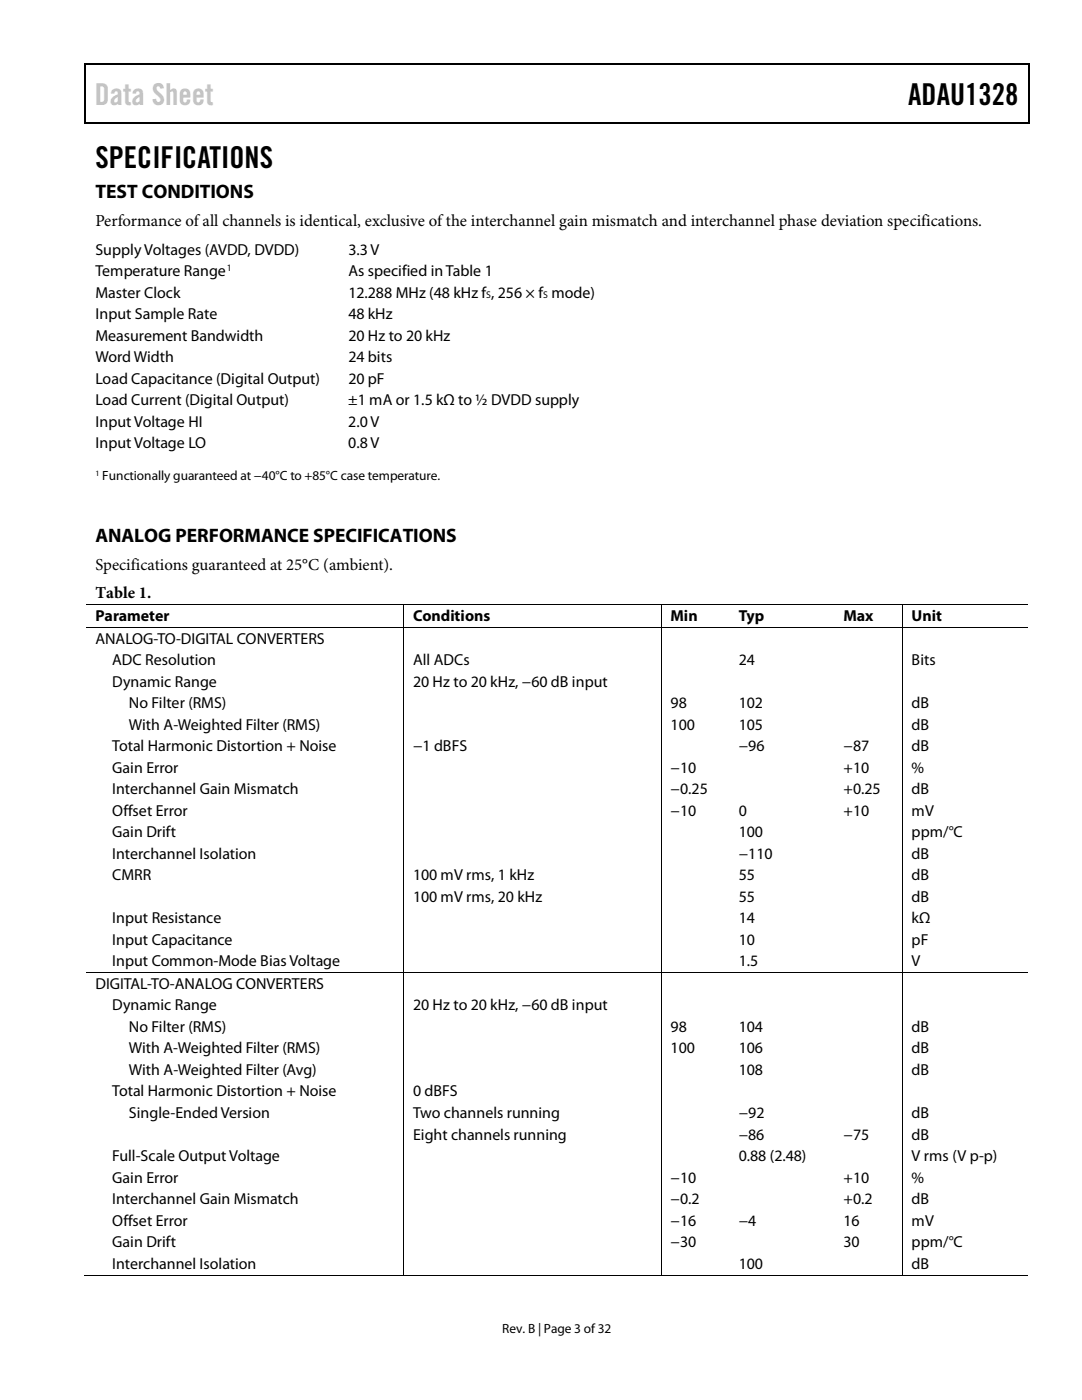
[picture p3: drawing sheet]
<svg xmlns="http://www.w3.org/2000/svg" width="216mm" height="279mm" viewBox="0 0 216 279" stroke-linecap="round" stroke-linejoin="round" font-family="sans-serif">
<defs><g id="words">
<text font-size="6" fill="#c1c1c1" x="18.9" y="20.9">Data Sheet</text>
<g font-size="6">
<text x="181.2" y="20.9">ADAU1328</text>
<text x="19" y="33.6">SPECIFICATIONS</text>
</g>
<g font-size="3.9">
<text x="19" y="39.6">TEST CONDITIONS</text>
<text x="19" y="108.2">ANALOG PERFORMANCE SPECIFICATIONS</text>
</g>
<g font-size="3.3">
<text x="19" y="45">Performance of all channels is identical, exclusive of the interchannel gain mismatch and interchannel phase deviation specifications.</text>
<text x="19" y="113.7">Specifications guaranteed at 25°C (ambient).</text>
<text x="19" y="119.4">Table 1.</text>
</g>
<g font-size="3.2">
<text x="19" y="50.8">SupplyVoltages (AVDD, DVDD)</text>
<text x="69.5" y="50.8">3.3 V</text>
<text x="19" y="55.1">Temperature Range</text>
<text x="19" y="59.4">Master Clock</text>
<text x="69.5" y="59.4">12.288 MHz (48 kHz f , 256 × f mode)</text>
<text x="69.5" y="55.1">As specified inTable 1</text>
<text x="19" y="63.7">Input Sample Rate</text>
<text x="69.5" y="63.7">48 kHz</text>
<text x="19" y="68">Measurement Bandwidth</text>
<text x="69.5" y="68">20 Hz to 20 kHz</text>
<text x="19" y="76.6">Load Capacitance (Digital Output)</text>
<text x="19.1" y="72.3">WordWidth</text>
<text x="69.5" y="76.6">20 pF</text>
<text x="69.5" y="72.3">24 bits</text>
<text x="19" y="80.9">Load Current (Digital Output)</text>
<text x="69.5" y="80.9">±1 mA or 1.5 kΩ to ½ DVDD supply</text>
<text x="19" y="89.5">Input Voltage LO</text>
<text x="19" y="85.2">Input Voltage HI</text>
<text x="69.5" y="89.5">0.8 V</text>
<text x="69.5" y="85.2">2.0 V</text>
<text x="19" y="124">Parameter</text>
<text x="82.4" y="124">Conditions</text>
<text x="133.8" y="124">Min</text>
<text x="147.4" y="124">Typ</text>
<text x="168.3" y="124">Max</text>
<text x="181.9" y="124">Unit</text>
<text x="19" y="128.4">ANALOG-TO-DIGITAL CONVERTERS</text>
<text x="22.4" y="132.7">ADC Resolution</text>
<text x="22.4" y="137">Dynamic Range</text>
<text x="82.4" y="132.7">All ADCs</text>
<text x="82.4" y="137">20 Hz to 20 kHz, −60 dB input</text>
<text x="147.4" y="132.7">24</text>
<text x="181.9" y="132.7">Bits</text>
<text x="25.7" y="141.3">No Filter (RMS)</text>
<text x="133.8" y="141.3">98</text>
<text x="147.4" y="141.3">102</text>
<text x="181.9" y="141.3">dB</text>
<text x="22.4" y="149.9">Total Harmonic Distortion + Noise</text>
<text x="25.7" y="145.6">With A-Weighted Filter (RMS)</text>
<text x="82.4" y="149.9">−1 dBFS</text>
<text x="133.8" y="145.6">100</text>
<text x="147.4" y="149.9">−96</text>
<text x="147.4" y="145.6">105</text>
<text x="168.3" y="149.9">−87</text>
<text x="181.9" y="149.9">dB</text>
<text x="181.9" y="145.6">dB</text>
<text x="22.4" y="154.2">Gain Error</text>
<text x="133.8" y="154.2">−10</text>
<text x="168.3" y="154.2">+10</text>
<text x="181.9" y="154.2">%</text>
<text x="22.4" y="158.5">Interchannel Gain Mismatch</text>
<text x="133.8" y="158.5">−0.25</text>
<text x="168.3" y="158.5">+0.25</text>
<text x="181.9" y="158.5">dB</text>
<text x="22.4" y="162.8">Offset Error</text>
<text x="22.4" y="167.1">Gain Drift</text>
<text x="133.8" y="162.8">−10</text>
<text x="147.4" y="162.8">0</text>
<text x="147.4" y="167.1">100</text>
<text x="168.3" y="162.8">+10</text>
<text x="181.9" y="162.8">mV</text>
<text x="181.9" y="167.1">ppm/°C</text>
<text x="22.4" y="171.4">Interchannel Isolation</text>
<text x="147.4" y="171.4">−110</text>
<text x="181.9" y="171.4">dB</text>
<text x="22.4" y="175.7">CMRR</text>
<text x="82.4" y="175.7">100 mV rms, 1 kHz</text>
<text x="147.4" y="175.7">55</text>
<text x="181.9" y="175.7">dB</text>
<text x="22.4" y="184.3">Input Resistance</text>
<text x="82.4" y="180">100 mV rms, 20 kHz</text>
<text x="147.4" y="184.3">14</text>
<text x="147.4" y="180">55</text>
<text x="181.9" y="184.3">kΩ</text>
<text x="181.9" y="180">dB</text>
<text x="22.4" y="188.6">Input Capacitance</text>
<text x="147.4" y="188.6">10</text>
<text x="181.9" y="188.6">pF</text>
<text x="19" y="197.4">DIGITAL-TO-ANALOG CONVERTERS</text>
<text x="22.4" y="192.9">Input Common-Mode BiasVoltage</text>
<text x="147.4" y="192.9">1.5</text>
<text x="181.9" y="192.9">V</text>
<text x="22.4" y="201.6">Dynamic Range</text>
<text x="82.4" y="201.6">20 Hz to 20 kHz, −60 dB input</text>
<text x="25.7" y="206">No Filter (RMS)</text>
<text x="133.8" y="206">98</text>
<text x="147.4" y="206">104</text>
<text x="181.9" y="206">dB</text>
<text x="25.7" y="210.2">With A-Weighted Filter (RMS)</text>
<text x="25.7" y="214.5">With A-Weighted Filter (Avg)</text>
<text x="133.8" y="210.2">100</text>
<text x="147.4" y="210.2">106</text>
<text x="147.4" y="214.5">108</text>
<text x="181.9" y="214.5">dB</text>
<text x="181.9" y="210.2">dB</text>
<text x="22.4" y="218.8">Total Harmonic Distortion + Noise</text>
<text x="82.4" y="218.8">0 dBFS</text>
<text x="25.7" y="223.1">Single-Ended Version</text>
<text x="82.4" y="223.1">Two channels running</text>
<text x="82.4" y="227.4">Eight channels running</text>
<text x="147.4" y="227.4">−86</text>
<text x="147.4" y="223.1">−92</text>
<text x="168.3" y="227.4">−75</text>
<text x="181.9" y="227.4">dB</text>
<text x="181.9" y="223.1">dB</text>
<text x="22.4" y="231.7">Full-Scale Output Voltage</text>
<text x="147.4" y="231.7">0.88 (2.48)</text>
<text x="181.9" y="231.7">V rms (V p-p)</text>
<text x="22.4" y="236">Gain Error</text>
<text x="133.8" y="236">−10</text>
<text x="168.3" y="236">+10</text>
<text x="181.9" y="236">%</text>
<text x="22.4" y="240.3">Interchannel Gain Mismatch</text>
<text x="22.4" y="244.6">Offset Error</text>
<text x="133.8" y="244.6">−16</text>
<text x="133.8" y="240.3">−0.2</text>
<text x="147.4" y="244.6">−4</text>
<text x="168.3" y="244.6">16</text>
<text x="168.3" y="240.3">+0.2</text>
<text x="181.9" y="244.6">mV</text>
<text x="181.9" y="240.3">dB</text>
<text x="22.4" y="248.9">Gain Drift</text>
<text x="133.8" y="248.9">−30</text>
<text x="168.3" y="248.9">30</text>
<text x="181.9" y="248.9">ppm/°C</text>
<text x="22.4" y="253.2">Interchannel Isolation</text>
<text x="147.4" y="253.2">100</text>
<text x="181.9" y="253.2">dB</text>
</g>
<g font-size="2.7">
<text x="20.4" y="95.9">Functionally guaranteed at −40°C to +85°C case temperature.</text>
<text x="100.2" y="266">Rev. B | Page 3 of32</text>
</g>
<g font-size="1.9">
<text x="45.3" y="54">1</text>
<text x="97" y="59.6">S</text>
<text x="108.4" y="59.6">S</text>
</g>
<text font-size="1.6" x="19" y="95">1</text>
</g></defs>
<g fill="#000">
<path d="M16.9 12.7h.2v1h-.2zM16.9 12.7h.2v.3h-.2zM82.5 12.7h.3v.3h-.3zM205.1 12.7h.3v1h-.3zM205.1 12.7h.3v.3h-.3zM16.9 24.4h.2v.2h-.2zM82.3 24.4h.2v.2h-.2zM205.1 24.4h.3v.2h-.3zM80.5 120.6h.1v.2h-.1zM80.5 125.1h.1v.2h-.1zM131.8 120.6h.2v.2h-.2zM131.8 125.1h.2v.2h-.2z"/>
<path d="M145.5 120.6h.2v.2h-.2zM145.5 125.1h.2v.2h-.2zM166.4 120.6h.2v.2h-.2zM166.4 125.1h.2v.2h-.2zM179.9 120.6h.2v.2h-.2zM179.9 125.1h.2v.2h-.2zM80.5 194.1h.1v.1h-.1zM131.8 194.1h.2v.1h-.2zM145.5 194.1h.2v.1h-.2zM166.4 194.1h.2v.1h-.2zM179.9 194.1h.2v.1h-.2zM80.5 254.4h.1v.2h-.1z"/>
<path d="M131.8 254.4h.2v.2h-.2zM145.2 254.4h.2v.2h-.2zM166.2 254.4h.1v.2h-.1zM179.9 254.4h.2v.2h-.2z"/>
</g>
<path d="M17 13.7v10.7M17.1 12.8h65.4M82.8 12.8h122.3M205.2 13.7v10.7M17.1 24.5h188" fill="none" stroke="#000" stroke-width=".25"/>
<g fill="none" stroke="#000" stroke-width=".2">
<path d="M17.1 120.7h63.4M17.1 125.2h63.4M80.6 120.8v4.3M80.6 125.3v68.8M80.6 120.7h51.2M80.6 125.2h51.2M131.9 120.8v4.3M131.9 125.3v68.8M132 120.7h13.5M132 125.2h13.5M145.7 120.7h20.7M145.7 125.2h20.7"/>
<path d="M166.6 120.7h13.3M166.6 125.2h13.3M180 120.8v4.3M180 125.3v68.8M180.1 120.7h25M180.1 125.2h25M17.1 194.1h63.4M80.6 194.2v60.2M80.6 194.1h51.2M131.9 194.2v60.2M132 194.1h13.5M145.7 194.1h20.7"/>
<path d="M166.6 194.1h13.3M180 194.2v60.2M180.1 194.1h25M16.9 254.5h63.6M80.6 254.5h51.2M132 254.5h47.9M180.1 254.5h25"/>
</g>
<use href="#words"/>
</svg>
